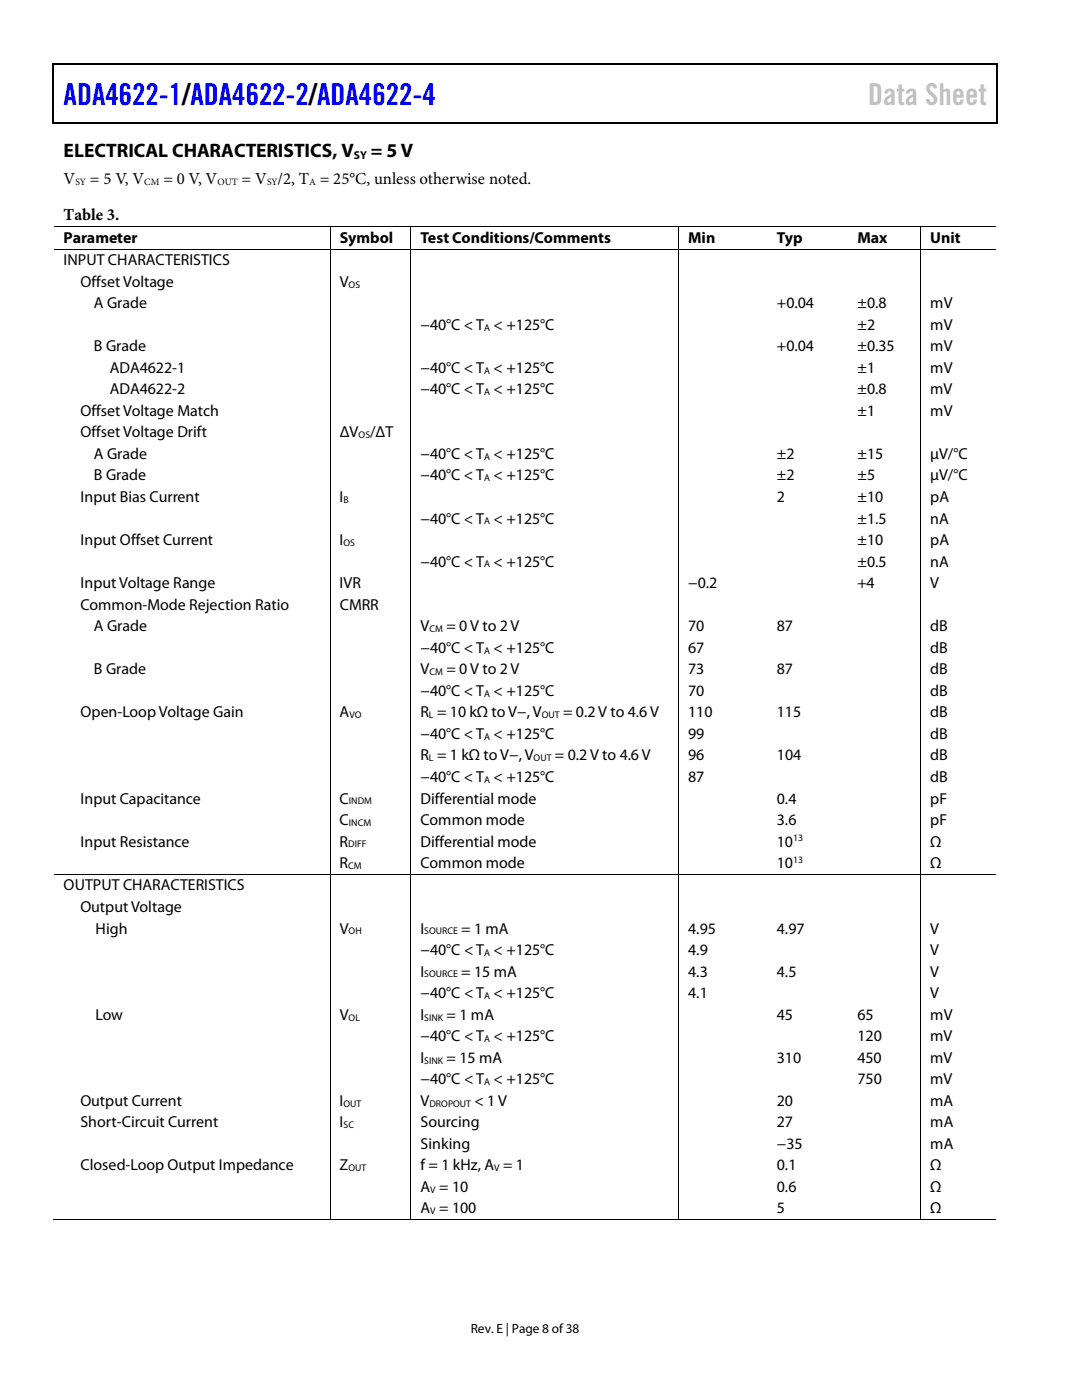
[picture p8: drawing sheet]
<svg xmlns="http://www.w3.org/2000/svg" width="216mm" height="279mm" viewBox="0 0 216 279" stroke-linecap="round" stroke-linejoin="round" font-family="sans-serif">
<defs><g id="words">
<text font-size="6" fill="#00f" x="12.7" y="20.9">ADA4622-1/ADA4622-2/ADA4622-4</text>
<text font-size="6" fill="#c1c1c1" x="173.2" y="20.9">Data Sheet</text>
<g font-size="3.9">
<text x="12.7" y="31.3">ELECTRICAL CHARACTERISTICS, V</text>
<text x="74" y="31.3">= 5 V</text>
</g>
<g font-size="3.3">
<text x="12.7" y="36.8">V</text>
<text x="17.9" y="36.8">= 5 V, V</text>
<text x="32.6" y="36.8">= 0 V, V</text>
<text x="48.2" y="36.8">= V /2, T = 25°C, unless otherwise noted.</text>
<text x="12.7" y="43.9">Table 3.</text>
</g>
<g font-size="3.2">
<text x="12.7" y="48.4">Parameter</text>
<text x="12.7" y="52.9">INPUT CHARACTERISTICS</text>
<text x="67.8" y="48.4">Symbol</text>
<text x="83.9" y="48.4">Test Conditions/Comments</text>
<text x="137.3" y="48.4">Min</text>
<text x="155" y="48.4">Typ</text>
<text x="171.1" y="48.4">Max</text>
<text x="185.6" y="48.4">Unit</text>
<text x="16" y="57.2">Offset Voltage</text>
<text x="67.8" y="57.2">V</text>
<text x="18.8" y="61.5">A Grade</text>
<text x="83.9" y="65.8">−40°C &lt; T &lt; +125°C</text>
<text x="155" y="61.5">+0.04</text>
<text x="171.1" y="65.8">±2</text>
<text x="171.1" y="61.5">±0.8</text>
<text x="185.6" y="61.5">mV</text>
<text x="185.6" y="65.8">mV</text>
<text x="18.8" y="70.1">B Grade</text>
<text x="155" y="70.1">+0.04</text>
<text x="171.1" y="70.1">±0.35</text>
<text x="185.6" y="70.1">mV</text>
<text x="21.9" y="74.4">ADA4622-1</text>
<text x="83.9" y="74.4">−40°C &lt; T &lt; +125°C</text>
<text x="171.1" y="74.4">±1</text>
<text x="185.6" y="74.4">mV</text>
<text x="16" y="83">Offset Voltage Match</text>
<text x="21.9" y="78.7">ADA4622-2</text>
<text x="83.9" y="78.7">−40°C &lt; T &lt; +125°C</text>
<text x="171.1" y="78.7">±0.8</text>
<text x="171.1" y="83">±1</text>
<text x="185.6" y="78.7">mV</text>
<text x="185.6" y="83">mV</text>
<text x="16" y="87.3">Offset Voltage Drift</text>
<text x="67.8" y="87.3">ΔV</text>
<text x="73.8" y="87.3">/ΔT</text>
<text x="18.8" y="91.6">A Grade</text>
<text x="18.8" y="95.9">B Grade</text>
<text x="83.9" y="91.6">−40°C &lt; T &lt; +125°C</text>
<text x="83.9" y="95.9">−40°C &lt; T &lt; +125°C</text>
<text x="155" y="91.6">±2</text>
<text x="155" y="95.9">±2</text>
<text x="171.1" y="91.6">±15</text>
<text x="171.1" y="95.9">±5</text>
<text x="185.6" y="91.6">µV/°C</text>
<text x="185.6" y="95.9">µV/°C</text>
<text x="16" y="100.2">Input Bias Current</text>
<text x="67.8" y="100.2">I</text>
<text x="155" y="100.2">2</text>
<text x="171.1" y="100.2">±10</text>
<text x="185.6" y="100.2">pA</text>
<text x="83.9" y="104.5">−40°C &lt; T &lt; +125°C</text>
<text x="171.1" y="104.5">±1.5</text>
<text x="185.6" y="104.5">nA</text>
<text x="16" y="108.8">Input Offset Current</text>
<text x="67.8" y="108.8">I</text>
<text x="83.9" y="113.1">−40°C &lt; T &lt; +125°C</text>
<text x="171.1" y="113.1">±0.5</text>
<text x="171.1" y="108.8">±10</text>
<text x="185.6" y="113.1">nA</text>
<text x="185.6" y="108.8">pA</text>
<text x="16" y="117.4">Input Voltage Range</text>
<text x="67.8" y="117.4">IVR</text>
<text x="137.3" y="117.4">−0.2</text>
<text x="171.1" y="117.4">+4</text>
<text x="185.6" y="117.4">V</text>
<text x="16" y="121.7">Common-Mode Rejection Ratio</text>
<text x="18.8" y="126">A Grade</text>
<text x="67.8" y="121.7">CMRR</text>
<text x="83.9" y="126">V</text>
<text x="89.1" y="126">= 0 V to 2 V</text>
<text x="137.3" y="126">70</text>
<text x="155" y="126">87</text>
<text x="185.6" y="126">dB</text>
<text x="83.9" y="130.3">−40°C &lt; T &lt; +125°C</text>
<text x="137.3" y="130.3">67</text>
<text x="185.6" y="130.3">dB</text>
<text x="18.8" y="134.6">B Grade</text>
<text x="83.9" y="134.6">V</text>
<text x="89.1" y="134.6">= 0 V to 2 V</text>
<text x="137.3" y="134.6">73</text>
<text x="155" y="134.6">87</text>
<text x="185.6" y="134.6">dB</text>
<text x="16" y="143.2">Open-Loop Voltage Gain</text>
<text x="67.8" y="143.2">A</text>
<text x="83.9" y="138.9">−40°C &lt; T &lt; +125°C</text>
<text x="83.9" y="143.2">R = 10 kΩ to V−, V</text>
<text x="112.4" y="143.2">= 0.2 V to 4.6 V</text>
<text x="137.3" y="138.9">70</text>
<text x="137.3" y="143.2">110</text>
<text x="155" y="143.2">115</text>
<text x="185.6" y="143.2">dB</text>
<text x="185.6" y="138.9">dB</text>
<text x="83.9" y="147.4">−40°C &lt; T &lt; +125°C</text>
<text x="137.3" y="147.4">99</text>
<text x="185.6" y="147.4">dB</text>
<text x="83.9" y="151.8">R = 1 kΩ to V−, V</text>
<text x="110.7" y="151.8">= 0.2 V to 4.6 V</text>
<text x="137.3" y="151.8">96</text>
<text x="155" y="151.8">104</text>
<text x="185.6" y="151.8">dB</text>
<text x="16" y="160.4">Input Capacitance</text>
<text x="67.8" y="160.4">C</text>
<text x="83.9" y="156">−40°C &lt; T &lt; +125°C</text>
<text x="83.9" y="160.4">Differential mode</text>
<text x="137.3" y="156">87</text>
<text x="155" y="160.4">0.4</text>
<text x="185.6" y="160.4">pF</text>
<text x="185.6" y="156">dB</text>
<text x="67.8" y="164.6">C</text>
<text x="83.9" y="164.6">Common mode</text>
<text x="155" y="164.6">3.6</text>
<text x="185.6" y="164.6">pF</text>
<text x="16" y="169">Input Resistance</text>
<text x="67.8" y="173.2">R</text>
<text x="67.8" y="169">R</text>
<text x="83.9" y="173.2">Common mode</text>
<text x="83.9" y="169">Differential mode</text>
<text x="155" y="173.2">10</text>
<text x="155" y="169">10</text>
<text x="185.6" y="173.2">Ω</text>
<text x="185.6" y="169">Ω</text>
<text x="12.7" y="177.7">OUTPUT CHARACTERISTICS</text>
<text x="16" y="182">Output Voltage</text>
<text x="19" y="186.3">High</text>
<text x="67.8" y="186.3">V</text>
<text x="83.9" y="186.3">I</text>
<text x="83.9" y="190.6">−40°C &lt; T &lt; +125°C</text>
<text x="92" y="186.3">= 1 mA</text>
<text x="137.3" y="186.3">4.95</text>
<text x="137.3" y="190.6">4.9</text>
<text x="155" y="186.3">4.97</text>
<text x="185.6" y="190.6">V</text>
<text x="185.6" y="186.3">V</text>
<text x="83.9" y="194.9">I</text>
<text x="92" y="194.9">= 15 mA</text>
<text x="137.3" y="194.9">4.3</text>
<text x="155" y="194.9">4.5</text>
<text x="185.6" y="194.9">V</text>
<text x="19" y="203.5">Low</text>
<text x="67.8" y="203.5">V</text>
<text x="83.9" y="203.5">I</text>
<text x="83.9" y="199.2">−40°C &lt; T &lt; +125°C</text>
<text x="89.1" y="203.5">= 1 mA</text>
<text x="137.3" y="199.2">4.1</text>
<text x="155" y="203.5">45</text>
<text x="171.1" y="203.5">65</text>
<text x="185.6" y="199.2">V</text>
<text x="185.6" y="203.5">mV</text>
<text x="83.9" y="207.8">−40°C &lt; T &lt; +125°C</text>
<text x="171.1" y="207.8">120</text>
<text x="185.6" y="207.8">mV</text>
<text x="83.9" y="212.1">I</text>
<text x="89.1" y="212.1">= 15 mA</text>
<text x="155" y="212.1">310</text>
<text x="171.1" y="212.1">450</text>
<text x="185.6" y="212.1">mV</text>
<text x="16" y="220.7">Output Current</text>
<text x="67.8" y="220.7">I</text>
<text x="83.9" y="220.7">V</text>
<text x="83.9" y="216.4">−40°C &lt; T &lt; +125°C</text>
<text x="94.7" y="220.7">&lt; 1 V</text>
<text x="155" y="220.7">20</text>
<text x="171.1" y="216.4">750</text>
<text x="185.6" y="220.7">mA</text>
<text x="185.6" y="216.4">mV</text>
<text x="16" y="225">Short-Circuit Current</text>
<text x="67.8" y="225">I</text>
<text x="83.9" y="225">Sourcing</text>
<text x="155" y="225">27</text>
<text x="185.6" y="225">mA</text>
<text x="16" y="233.6">Closed-Loop Output Impedance</text>
<text x="67.8" y="233.6">Z</text>
<text x="83.9" y="233.6">f = 1 kHz, A = 1</text>
<text x="83.9" y="229.3">Sinking</text>
<text x="155" y="233.6">0.1</text>
<text x="155" y="229.3">−35</text>
<text x="185.6" y="233.6">Ω</text>
<text x="185.6" y="229.3">mA</text>
<text x="83.9" y="237.9">A = 10</text>
<text x="155" y="237.9">0.6</text>
<text x="185.6" y="237.9">Ω</text>
<text x="83.9" y="242.1">A = 100</text>
<text x="155" y="242.1">5</text>
<text x="185.6" y="242.1">Ω</text>
</g>
<text font-size="2.7" x="93.9" y="266">Rev. E | Page 8 of38</text>
<text font-size="2.3" x="70.6" y="31.7">SY</text>
<g font-size="1.9">
<text x="15.1" y="37">SY</text>
<text x="28.8" y="37">CM</text>
<text x="43.4" y="37">OUT</text>
<text x="53.3" y="37">SY</text>
<text x="61.7" y="37">A</text>
<text x="69.6" y="57.4">OS</text>
<text x="96.6" y="66">A</text>
<text x="96.6" y="74.6">A</text>
<text x="96.6" y="78.9">A</text>
<text x="71.5" y="87.5">OS</text>
<text x="96.6" y="91.8">A</text>
<text x="68.5" y="100.4">B</text>
<text x="96.6" y="96.1">A</text>
<text x="96.6" y="104.6">A</text>
<text x="68.5" y="109">OS</text>
<text x="96.6" y="113.2">A</text>
<text x="85.7" y="126.2">CM</text>
<text x="96.6" y="130.4">A</text>
<text x="85.7" y="134.7">CM</text>
<text x="69.7" y="143.3">VO</text>
<text x="85.6" y="143.3">L</text>
<text x="96.6" y="139">A</text>
<text x="108.1" y="143.3">OUT</text>
<text x="96.6" y="147.6">A</text>
<text x="85.6" y="151.9">L</text>
<text x="106.5" y="151.9">OUT</text>
<text x="69.6" y="160.5">INDM</text>
<text x="96.6" y="156.2">A</text>
<text x="69.6" y="164.8">INCM</text>
<text x="158.2" y="167.9">13</text>
<text x="69.5" y="169.1">DIFF</text>
<text x="69.5" y="173.4">CM</text>
<text x="158.2" y="172.2">13</text>
<text x="69.6" y="186.5">OH</text>
<text x="84.7" y="186.5">SOURCE</text>
<text x="96.6" y="190.8">A</text>
<text x="84.7" y="195.1">SOURCE</text>
<text x="69.6" y="203.7">OL</text>
<text x="84.7" y="203.7">SINK</text>
<text x="96.6" y="199.3">A</text>
<text x="96.6" y="207.9">A</text>
<text x="84.7" y="212.3">SINK</text>
<text x="68.5" y="220.9">OUT</text>
<text x="85.7" y="220.9">DROPOUT</text>
<text x="96.6" y="216.5">A</text>
<text x="68.5" y="225.1">SC</text>
<text x="69.5" y="233.7">OUT</text>
<text x="98.6" y="233.7">V</text>
<text x="85.9" y="238">V</text>
<text x="85.9" y="242.3">V</text>
</g>
</g></defs>
<g fill="#000">
<path d="M10.5 12.7h.3v1h-.3zM10.5 12.7h.3v.3h-.3zM133.3 12.7h.3v.3h-.3zM198.8 12.7h.2v1h-.2zM198.8 12.7h.2v.3h-.2zM10.5 24.4h.3v.2h-.3zM133.1 24.4h.2v.2h-.2zM198.8 24.4h.2v.2h-.2zM65.8 45.1h.2v.2h-.2zM65.8 49.6h.2v.2h-.2zM81.9 45.1h.2v.2h-.2zM81.9 49.6h.2v.2h-.2z"/>
<path d="M135.3 45.1h.2v.2h-.2zM135.3 49.6h.2v.2h-.2zM153.1 45.1h.2v.2h-.2zM153.1 49.6h.2v.2h-.2zM169.2 45.1h.2v.2h-.2zM169.2 49.6h.2v.2h-.2zM183.6 45.1h.2v.2h-.2zM183.6 49.6h.2v.2h-.2zM65.8 174.4h.2v.2h-.2zM81.9 174.4h.2v.2h-.2zM135.3 174.4h.2v.2h-.2zM153.1 174.4h.2v.2h-.2z"/>
<path d="M169.2 174.4h.2v.2h-.2zM183.6 174.4h.2v.2h-.2zM65.8 243.3h.2v.2h-.2zM81.9 243.3h.2v.2h-.2zM135.3 243.3h.2v.2h-.2zM152.9 243.3h.1v.2h-.1zM169 243.3h.1v.2h-.1zM183.6 243.3h.2v.2h-.2z"/>
</g>
<path d="M10.7 13.7v10.7M10.8 12.8h122.5M133.6 12.8h65.2M198.9 13.7v10.7M10.8 24.5h188" fill="none" stroke="#000" stroke-width=".25"/>
<g fill="none" stroke="#000" stroke-width=".2">
<path d="M10.8 45.2h55M10.8 49.7h55M65.9 45.3v4.3M65.9 49.8v124.6M66 45.2h15.9M66 49.7h15.9M82 45.3v4.3M82 49.8v124.6M82.1 45.2h53.2M82.1 49.7h53.2M135.4 45.3v4.3M135.4 49.8v124.6"/>
<path d="M135.5 45.2h17.6M135.5 49.7h17.6M153.3 45.2h15.9M153.3 49.7h15.9M169.4 45.2h14.2M169.4 49.7h14.2M183.7 45.3v4.3M183.7 49.8v124.6M183.8 45.2h15M183.8 49.7h15M10.8 174.5h55M65.9 174.6v68.7"/>
<path d="M66 174.5h15.9M82 174.6v68.7M82.1 174.5h53.2M135.4 174.6v68.7M135.5 174.5h17.6M153.3 174.5h15.9M169.4 174.5h14.2M183.7 174.6v68.7M183.8 174.5h15M10.5 243.4h55.3M66 243.4h15.9M82.1 243.4h53.2"/>
<path d="M135.5 243.4h48.1M183.8 243.4h15"/>
</g>
<use href="#words"/>
</svg>
